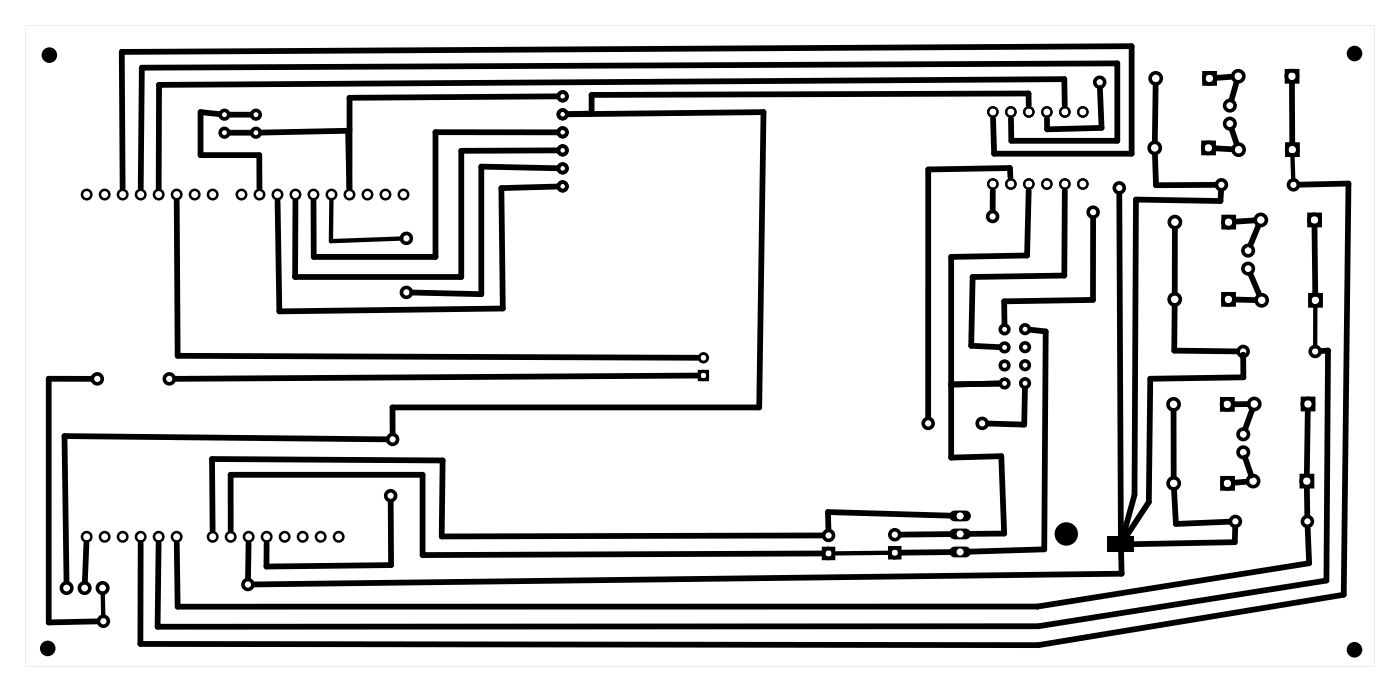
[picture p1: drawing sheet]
<svg xmlns="http://www.w3.org/2000/svg" width="198mm" height="98mm" viewBox="0 0 198 98" stroke-linecap="round" stroke-linejoin="round" font-family="sans-serif">
<g fill="#000">
<path d="M156.3 75.7h3.8v2.2h-3.8z"/>
<path d="M3.6 3.6v90.3h190.3v-90.3zM3.6 3.6h190.3v90.3h-190.3z"/>
<path d="M134.2 77.3a.76 .76 0 0 0-.2 .8 .76 .76 0 0 0 .7 .5h1.5a.76 .76 0 0 0 .8-.8 .76 .76 0 0 0-.8-.7h-1.5zM135 77.8a.51 .51 0 0 1 1 0 .51 .51 0 0 1-1 0z"/>
<path d="M134.2 74.8a.76 .76 0 0 0-.2 .8 .76 .76 0 0 0 .7 .5h1.5a.76 .76 0 0 0 .8-.8 .76 .76 0 0 0-.8-.8h-1.5zM135 75.3a.51 .51 0 0 1 1 0 .51 .51 0 0 1-1 0z"/>
<path d="M134.2 72.2a.76 .76 0 0 0-.2 .8 .76 .76 0 0 0 .7 .5h1.5a.76 .76 0 0 0 .8-.7 .76 .76 0 0 0-.8-.8h-1.5zM135 72.8a.51 .51 0 0 1 1 0 .51 .51 0 0 1-1 0z"/>
</g>
<g fill="none" stroke="#000" stroke-width=".51">
<path d="M169.9 10.3h1.6v1.5h-1.6zM181.5 10h1.6v1.5h-1.6zM169.8 20.1h1.5v1.5h-1.5zM172.6 30.5h1.6v1.6h-1.6zM181.6 20.3h1.6v1.6h-1.6zM184.7 30.2h1.6v1.6h-1.6zM172.4 56.2h1.6v1.6h-1.6zM172.6 41.4h1.5v1.6h-1.5zM183.8 56.2h1.6v1.6h-1.6zM184.8 41.6h1.6v1.5h-1.6zM116.2 77.3h1.4v1.4h-1.4zM125.6 77.2h1.4v1.4h-1.4z"/>
<path d="M172.4 67.4h1.6v1.5h-1.6zM183.6 67.1h1.6v1.5h-1.6z"/>
<circle cx="31.7" cy="16.2" r=".6"/>
<circle cx="31.7" cy="18.7" r=".6"/>
<circle cx="36.1" cy="16.2" r=".6"/>
<circle cx="36.1" cy="18.7" r=".6"/>
<circle cx="79.4" cy="18.7" r=".6"/>
<circle cx="79.4" cy="16.1" r=".6"/>
<circle cx="79.4" cy="13.6" r=".6"/>
<circle cx="155.2" cy="11.6" r=".7"/>
<circle cx="163.1" cy="11.1" r=".79"/>
<circle cx="170.7" cy="11.1" r=".79"/>
<circle cx="173.5" cy="14.9" r=".74"/>
<circle cx="173.5" cy="17.4" r=".74"/>
<circle cx="174.7" cy="10.8" r=".79"/>
<circle cx="182.3" cy="10.8" r=".79"/>
<circle cx="57.3" cy="33.6" r=".7"/>
<circle cx="79.4" cy="21.2" r=".6"/>
<circle cx="79.4" cy="26.3" r=".6"/>
<circle cx="79.4" cy="23.7" r=".6"/>
<circle cx="140.1" cy="30.5" r=".7"/>
<circle cx="154.3" cy="29.9" r=".7"/>
<circle cx="157.9" cy="26.5" r=".7"/>
<circle cx="162.9" cy="20.9" r=".79"/>
<circle cx="165.8" cy="31.3" r=".79"/>
<circle cx="170.5" cy="20.9" r=".79"/>
<circle cx="172.4" cy="26.1" r=".7"/>
<circle cx="173.4" cy="31.3" r=".79"/>
<circle cx="174.8" cy="21.1" r=".79"/>
<circle cx="176.1" cy="35.3" r=".74"/>
<circle cx="176.1" cy="37.9" r=".74"/>
<circle cx="177.9" cy="31" r=".79"/>
<circle cx="182.4" cy="21.1" r=".79"/>
<circle cx="182.5" cy="26.1" r=".7"/>
<circle cx="185.5" cy="31" r=".79"/>
<circle cx="13.7" cy="53.4" r=".7"/>
<circle cx="23.9" cy="53.4" r=".7"/>
<circle cx="57.3" cy="41.2" r=".7"/>
<circle cx="131" cy="59.7" r=".7"/>
<circle cx="138.6" cy="59.7" r=".7"/>
<circle cx="141.8" cy="49" r=".6"/>
<circle cx="141.8" cy="46.4" r=".6"/>
<circle cx="141.8" cy="51.5" r=".6"/>
<circle cx="141.8" cy="54.1" r=".6"/>
<circle cx="144.6" cy="49" r=".6"/>
<circle cx="144.6" cy="46.4" r=".6"/>
<circle cx="144.6" cy="51.5" r=".6"/>
<circle cx="144.6" cy="54" r=".6"/>
<circle cx="165.6" cy="57" r=".79"/>
<circle cx="165.8" cy="42.2" r=".79"/>
<circle cx="173.2" cy="57" r=".79"/>
<circle cx="173.3" cy="42.2" r=".79"/>
<circle cx="175.4" cy="49.6" r=".7"/>
<circle cx="177" cy="57" r=".79"/>
<circle cx="178" cy="42.3" r=".79"/>
<circle cx="184.6" cy="57" r=".79"/>
<circle cx="185.6" cy="49.6" r=".7"/>
<circle cx="185.6" cy="42.3" r=".79"/>
<circle cx="55.1" cy="69.9" r=".7"/>
<circle cx="55.4" cy="62" r=".7"/>
<circle cx="116.9" cy="78" r=".7"/>
<circle cx="116.9" cy="75.5" r=".7"/>
<circle cx="126.3" cy="77.9" r=".7"/>
<circle cx="126.3" cy="75.4" r=".7"/>
<circle cx="165.6" cy="68.2" r=".79"/>
<circle cx="173.2" cy="68.2" r=".79"/>
<circle cx="174.3" cy="73.5" r=".7"/>
<circle cx="175.4" cy="61.2" r=".74"/>
<circle cx="175.4" cy="63.8" r=".74"/>
<circle cx="176.8" cy="67.8" r=".79"/>
<circle cx="184.4" cy="67.8" r=".79"/>
<circle cx="184.5" cy="73.5" r=".7"/>
<circle cx="9.4" cy="82.9" r=".74"/>
<circle cx="11.9" cy="82.9" r=".74"/>
<circle cx="14.5" cy="82.9" r=".74"/>
<circle cx="14.6" cy="87.6" r=".7"/>
<circle cx="35" cy="82.4" r=".7"/>
</g>
<g fill="none" stroke="#000" stroke-width=".4">
<path d="M98.7 52.4h1.2v1.2h-1.2z"/>
<circle cx="99.3" cy="50.5" r=".6"/>
<circle cx="99.3" cy="53" r=".6"/>
</g>
<g fill="#000">
<circle cx="7" cy="7.8" r="1.1"/>
<circle cx="191.1" cy="7.5" r="1.1"/>
<circle cx="150.5" cy="75.3" r="1.65"/>
<circle cx="6.7" cy="91.4" r="1.1"/>
<circle cx="191.1" cy="91.6" r="1.1"/>
</g>
<g fill="none" stroke="#000" stroke-width=".14">
<circle cx="135.5" cy="75.3" r=".64"/>
<circle cx="135.5" cy="72.8" r=".64"/>
<circle cx="135.5" cy="77.8" r=".64"/>
</g>
<g fill="none" stroke="#000" stroke-width=".3">
<circle cx="140.1" cy="15.8" r=".66"/>
<circle cx="142.6" cy="15.8" r=".66"/>
<circle cx="145.2" cy="15.8" r=".66"/>
<circle cx="147.7" cy="15.8" r=".66"/>
<circle cx="150.3" cy="15.8" r=".66"/>
<circle cx="152.8" cy="15.8" r=".66"/>
<circle cx="140.1" cy="25.9" r=".66"/>
<circle cx="142.6" cy="25.9" r=".66"/>
<circle cx="145.2" cy="25.9" r=".66"/>
<circle cx="147.7" cy="25.9" r=".66"/>
<circle cx="150.3" cy="25.9" r=".66"/>
<circle cx="152.8" cy="25.9" r=".66"/>
</g>
<g fill="none" stroke="#000" stroke-width=".35">
<circle cx="12.2" cy="27.4" r=".66"/>
<circle cx="14.8" cy="27.4" r=".66"/>
<circle cx="17.3" cy="27.4" r=".66"/>
<circle cx="19.9" cy="27.4" r=".66"/>
<circle cx="22.4" cy="27.4" r=".66"/>
<circle cx="24.9" cy="27.4" r=".66"/>
<circle cx="27.5" cy="27.4" r=".66"/>
<circle cx="30" cy="27.4" r=".66"/>
<circle cx="34.1" cy="27.4" r=".66"/>
<circle cx="36.6" cy="27.4" r=".66"/>
<circle cx="39.2" cy="27.4" r=".66"/>
<circle cx="41.7" cy="27.4" r=".66"/>
<circle cx="44.2" cy="27.4" r=".66"/>
<circle cx="46.8" cy="27.4" r=".66"/>
<circle cx="49.3" cy="27.4" r=".66"/>
<circle cx="51.9" cy="27.4" r=".66"/>
<circle cx="54.4" cy="27.4" r=".66"/>
<circle cx="56.9" cy="27.4" r=".66"/>
<circle cx="12.2" cy="75.7" r=".66"/>
<circle cx="14.8" cy="75.7" r=".66"/>
<circle cx="17.3" cy="75.7" r=".66"/>
<circle cx="19.9" cy="75.7" r=".66"/>
<circle cx="22.4" cy="75.7" r=".66"/>
<circle cx="24.9" cy="75.7" r=".66"/>
<circle cx="30" cy="75.7" r=".66"/>
<circle cx="32.6" cy="75.7" r=".66"/>
<circle cx="35.1" cy="75.7" r=".66"/>
<circle cx="37.6" cy="75.7" r=".66"/>
<circle cx="40.2" cy="75.7" r=".66"/>
<circle cx="42.7" cy="75.7" r=".66"/>
<circle cx="45.3" cy="75.7" r=".66"/>
<circle cx="47.8" cy="75.7" r=".66"/>
</g>
<g fill="none" stroke="#000" stroke-width=".81">
<path d="M30.9 16.1l-2.6-.3v6.1h8.3v4.6M32.4 16.2h2.9M32.4 18.7h2.9M36.9 18.7l12.2-.3 .2 8.1M78.6 18.7l-17.1-.1v17.6h-17.2l-.1-7.9M78.6 13.6l-29.3 .2v12.7M80.2 16.1l27.5-.3-.6 41.7h-51.7v3.6M140.1 16.7l.2 5h19.4v-15.2l-142.5 .8 .1 19.2M142.7 16.7v3.2h15v-11l-137.7 .6-.1 17M145.2 14.9l-.1-1.7-61.6 .2v2.6l-3.3 .1M150.2 14.9v-3.7l-127.8 .8v14.5M155.2 12.5l.2 5.5-7.6 .2-.1-1.5"/>
<path d="M163.1 12l-.1 7.9M173.8 10.8l-2.2 .2M173.8 18.3l.7 1.9M174.5 11.7l-.7 2.3M182.3 11.7l.1 8.4M24.9 28.3l.2 21.9 73.3 .2M78.6 23.7l-10.7-.2v18l-9.7-.2M78.6 21.2l-13.5 .1v17.8h-23.5l.1-10.8M78.6 26.3l-7.9 .2 .3 17-31.6 .4-.2-15.6M140.1 26.9v2.8M142.6 25l-.1-1.3-11.5 .2v34.9M145.2 26.9l-.3 9.1-10.7 .2v28.3l7.1-.2 .4 10.9-5.2 .1"/>
<path d="M150.3 26.9l-.1 12-12.9 .2-.3 9.7 4 .1M154.3 30.8l-.1 11.5-12.5 .2v3.2M157.9 27.4l.3 48.4M163 21.8l.1 4.3h8.4M165.8 32.3v9M171.5 20.9l2.3 .1M172.3 26.9l-.1 1.4-11.9-.2-.2 41.7-1.7 6M176.5 38.7l1.2 2.8M177 31.1l-2.7 .2M177.5 31.9l-1 2.6M183.4 26l6.9-.1-.7 58-43.1 7.1-126.7-.2v-14.2M185.5 32l.1 9.4"/>
<path d="M12.9 53.4h-6v34.4l6.8-.2M98.4 53l-73.6 .4M141 54.1l-6.8 .1M144.6 54.8l-.1 5.1-5-.2M145.4 46.5l2.2 .2-.2 30.8-10.9 .3M165.6 58v9.2M165.8 43.2l-.1 6.2 8.9 .2M174.3 42.2l2.8 .1M175.4 50.4v-.4l.1 3.2-13.2 .2-.2 17.4-3.3 5M176 57h-1.9M176.7 57.9l-1 2.5M184.5 57.9l-.1 9"/>
<path d="M186.5 49.5l.9-.1-.2 32.5-40.7 6.4-124.3 .1 .2-11.8M12.2 76.6l-.2 5.4M24.9 76.6l.2 8.9h121.3M30 74.8l-.1-10.1 32.6 .2-.2 10.7 53.8-.1M32.6 74.8l-.1-7.8h27.1v11.3l56.5-.3M35.1 76.6l-.1 5M54.5 62l-45.4-.5 .3 20.5M55.1 70.8l.1 8.9-17.6 .2v-3.3M134.5 75.3l-7.4 .1M134.5 77.8l-7.4 .1M134.5 72.7l-17.7-.5 .1 2.4M158.2 77.7l.1 3.2-122.4 1.5"/>
<path d="M165.7 69.1l.2 4.8 7.6-.3M174.3 74.4l-.1 2.1-14.3 .2M175.7 64.5l.9 2.6M175.9 67.9l-1.8 .2M184.4 68.8l.1 3.9M184.5 74.4l.2 5-38.3 6.1M146.4 85.5h.1"/>
</g>
<path d="M46.8 28.2l-.1 5.8 9.9-.4M182.4 21.9l.1 3.4M185.6 43.2v5.6M125.5 77.9l-7.9 .1M14.5 83.7l.1 3.2" fill="none" stroke="#000" stroke-width=".61"/>
</svg>
